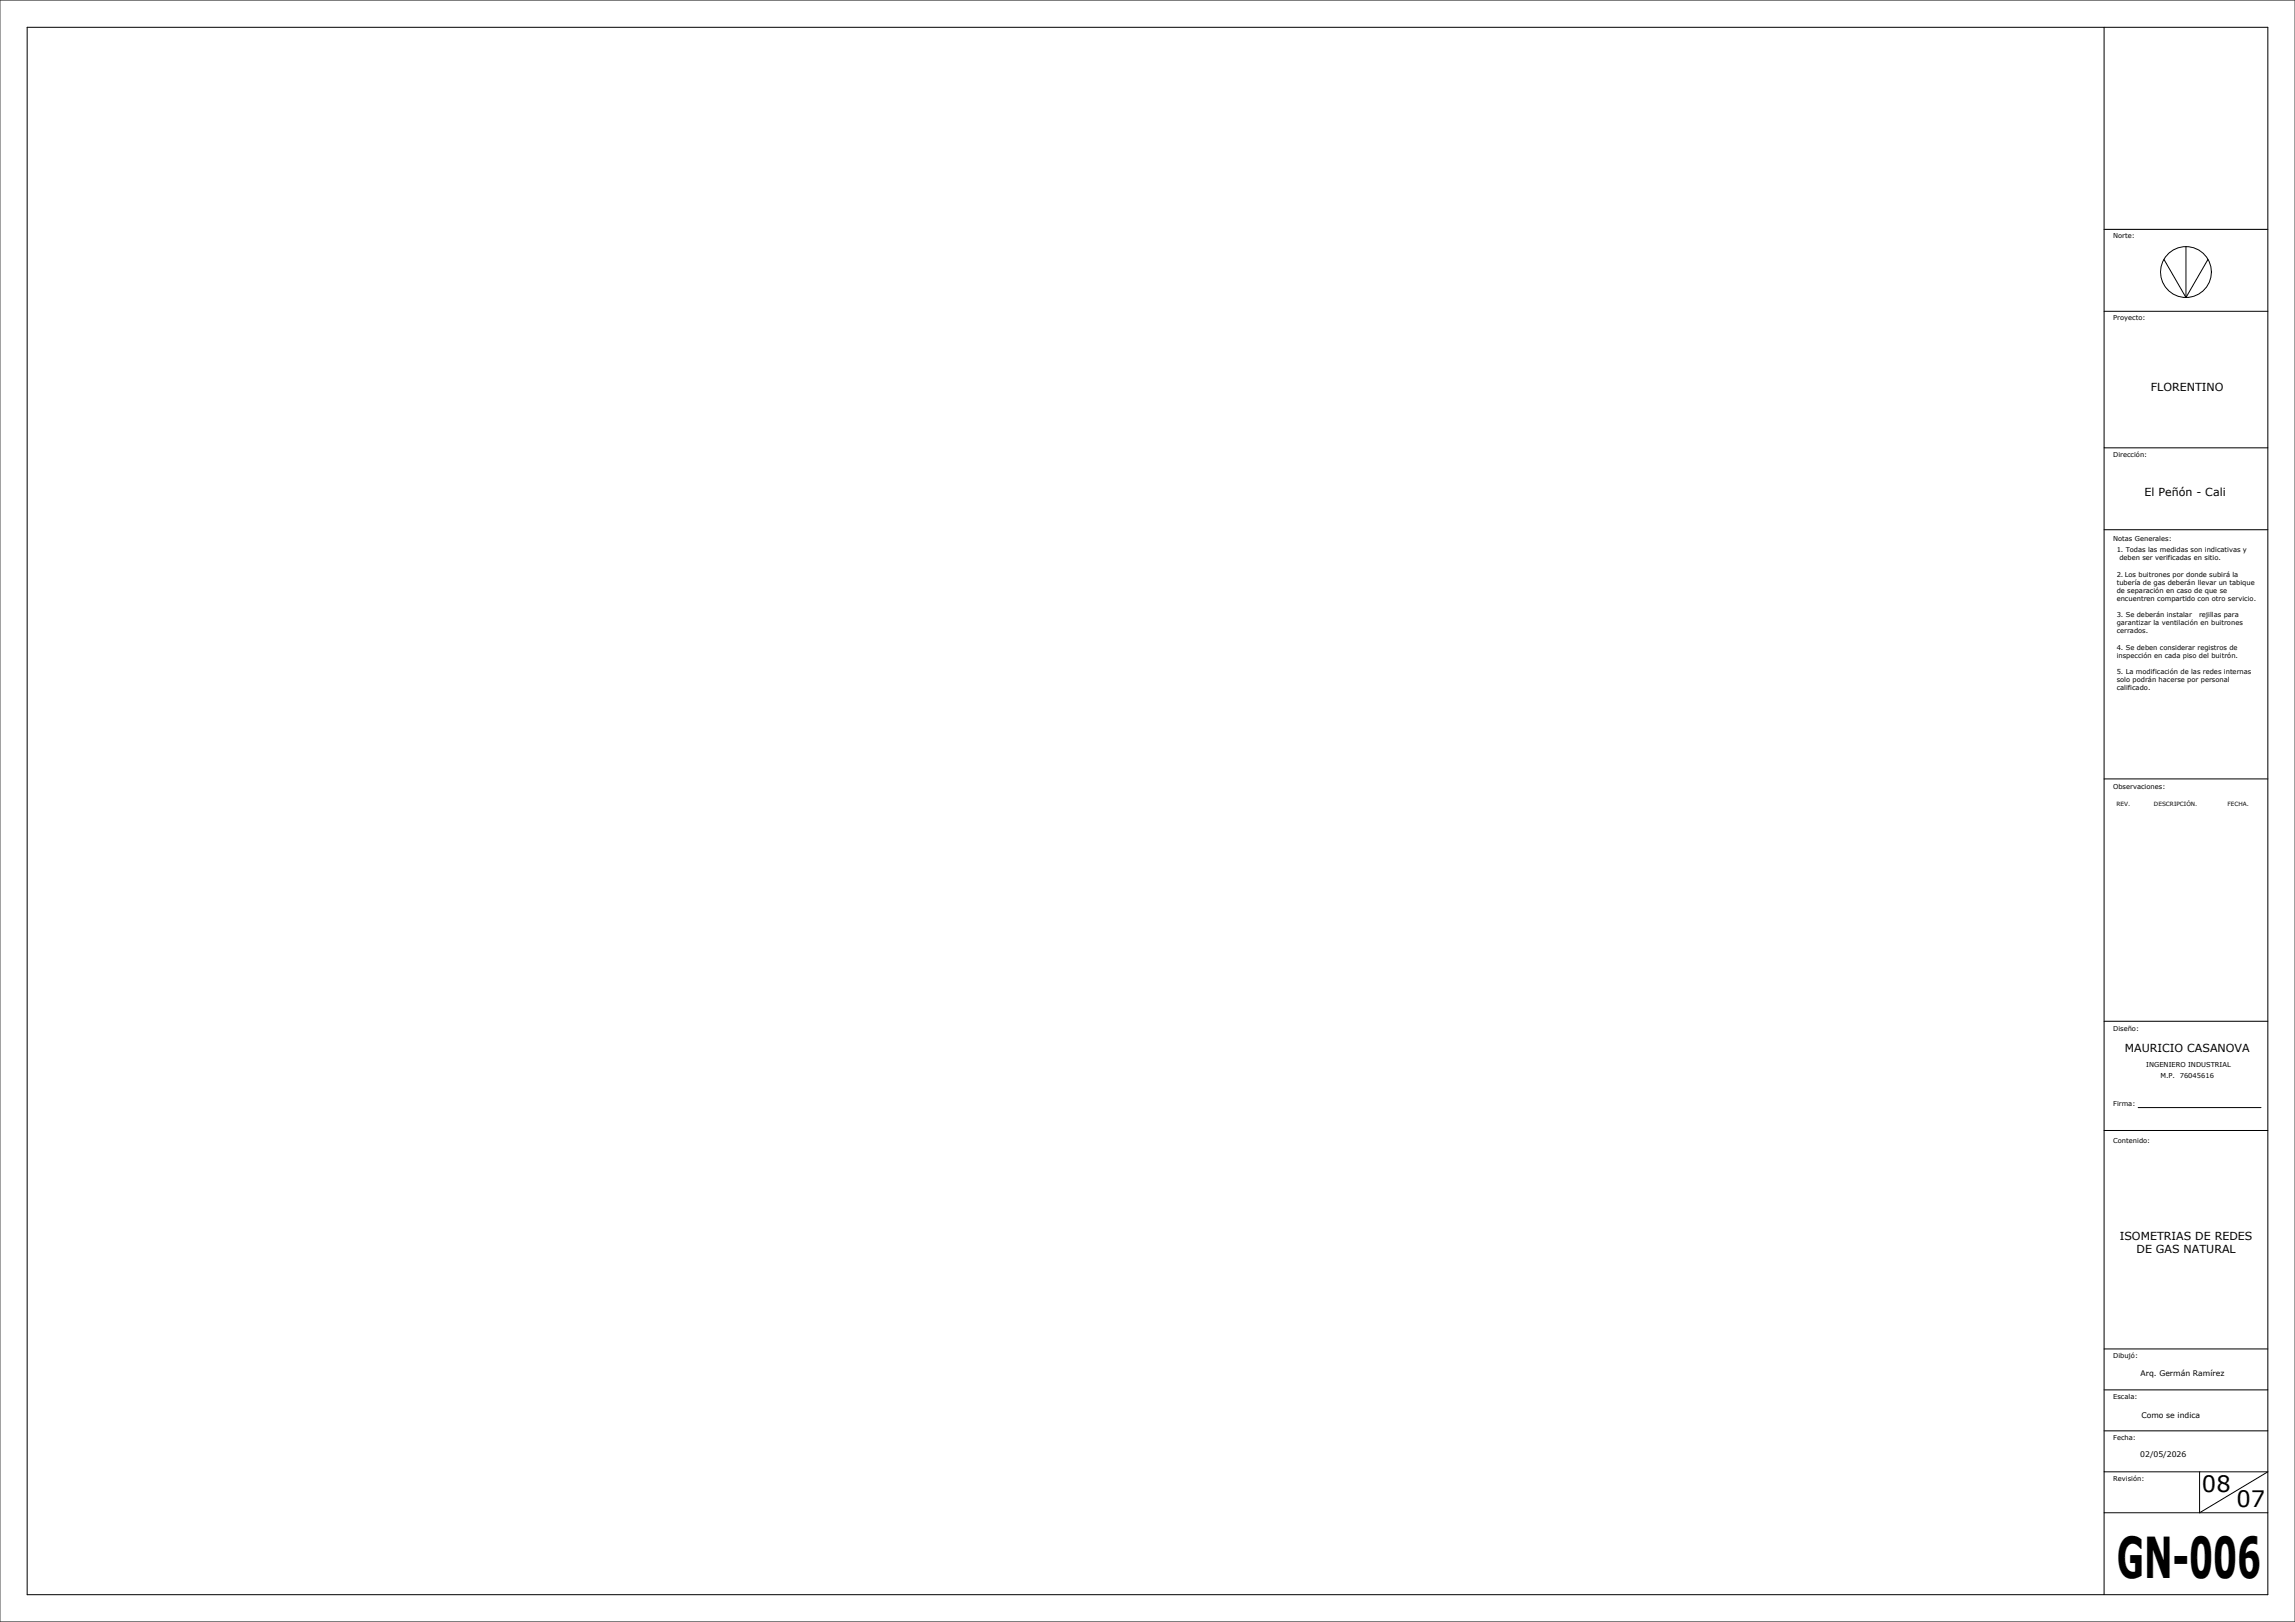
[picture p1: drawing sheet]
<svg xmlns="http://www.w3.org/2000/svg" width="841mm" height="594mm" viewBox="0 0 841 594" stroke-linecap="round" stroke-linejoin="round" font-family="sans-serif">
<defs><g id="words">
<text font-size="20.6" x="775.7" y="577.8">GN-006</text>
<g font-size="8.3">
<text x="806.9" y="546.5">08</text>
<text x="819.5" y="552">07</text>
</g>
<g font-size="4.1">
<text x="788.2" y="143.2">FLORENTINO</text>
<text x="785.9" y="181.7">El Peñón - Cali</text>
<text x="778.6" y="385.1">MAURICIO CASANOVA</text>
<text x="776.8" y="454.2">ISOMETRIAS DE REDES</text>
<text x="782.9" y="459.1">DE GAS NATURAL</text>
</g>
<g font-size="2.8">
<text x="784.4" y="503.8">Arq. Germán Ramírez</text>
<text x="784.7" y="519.4">Como se indica</text>
<text x="784.3" y="533.5">02/05/2026</text>
</g>
<g font-size="2.5">
<text x="774.4" y="87.3">Norte:</text>
<text x="774.4" y="117.3">Proyecto:</text>
<text x="774.4" y="167.3">Dirección:</text>
<text x="774.4" y="198">Notas Generales:</text>
<text x="775.6" y="202.2">1. Todas las medidas son indicativas y</text>
<text x="776.6" y="205.2">deben ser verificadas en sitio.</text>
<text x="775.6" y="211.2">2. Los buitrones por donde subirá la</text>
<text x="775.6" y="214.1">tubería de gas deberán llevar un tabique</text>
<text x="775.6" y="217.1">de separación en caso de que se</text>
<text x="775.6" y="220.1">encuentren compartido con otro servicio.</text>
<text x="775.6" y="226">3. Se deberán instalar</text>
<text x="805.8" y="226">rejillas para</text>
<text x="775.6" y="229">garantizar la ventilación en buitrones</text>
<text x="775.6" y="232">cerrados.</text>
<text x="775.6" y="238">4. Se deben considerar registros de</text>
<text x="775.6" y="240.9">inspección en cada piso del buitrón.</text>
<text x="775.6" y="246.9">5. La modificación de las redes internas</text>
<text x="775.6" y="249.9">solo podrán hacerse por personal</text>
<text x="775.6" y="252.8">calificado.</text>
<text x="774.4" y="288.9">Observaciones:</text>
<text x="774.4" y="377.5">Diseño:</text>
<text x="786.5" y="390.9">INGENIERO INDUSTRIAL</text>
<text x="791.7" y="394.6">M.P.</text>
<text x="798.8" y="394.6">76045616</text>
<text x="774.4" y="405">Firma:</text>
<text x="774.4" y="418.6">Contenido:</text>
<text x="774.4" y="497.5">Dibujó:</text>
<text x="774.4" y="512.5">Escala:</text>
<text x="774.4" y="527.5">Fecha:</text>
<text x="774.4" y="542.5">Revisión:</text>
</g>
<g font-size="2.1">
<text x="775.6" y="295.1">REV.</text>
<text x="789.3" y="295.1">DESCRIPCIÓN.</text>
<text x="816.3" y="295.1">FECHA.</text>
</g>
</g></defs>
<g fill="none" stroke="#000" stroke-width=".37">
<path d="M0 0h841v594.1h-841zM10 10h821v574.1h-821zM771 10v574.1M771 84h60M793 95l8 14M801 90.3v18.7M809.1 95l-8.1 14M771 114h60M771 164h60M771 194h60M771 285.3h60M771 374h60"/>
<path d="M771 414h60M783.5 405.7h45M771 494.1h60M771 509.1h60M771 524.1h60M771 539.1h60l-25 15v-15M771 554.1h60"/>
<circle cx="801" cy="99.6" r="9.3"/>
</g>
<use href="#words"/>
</svg>
